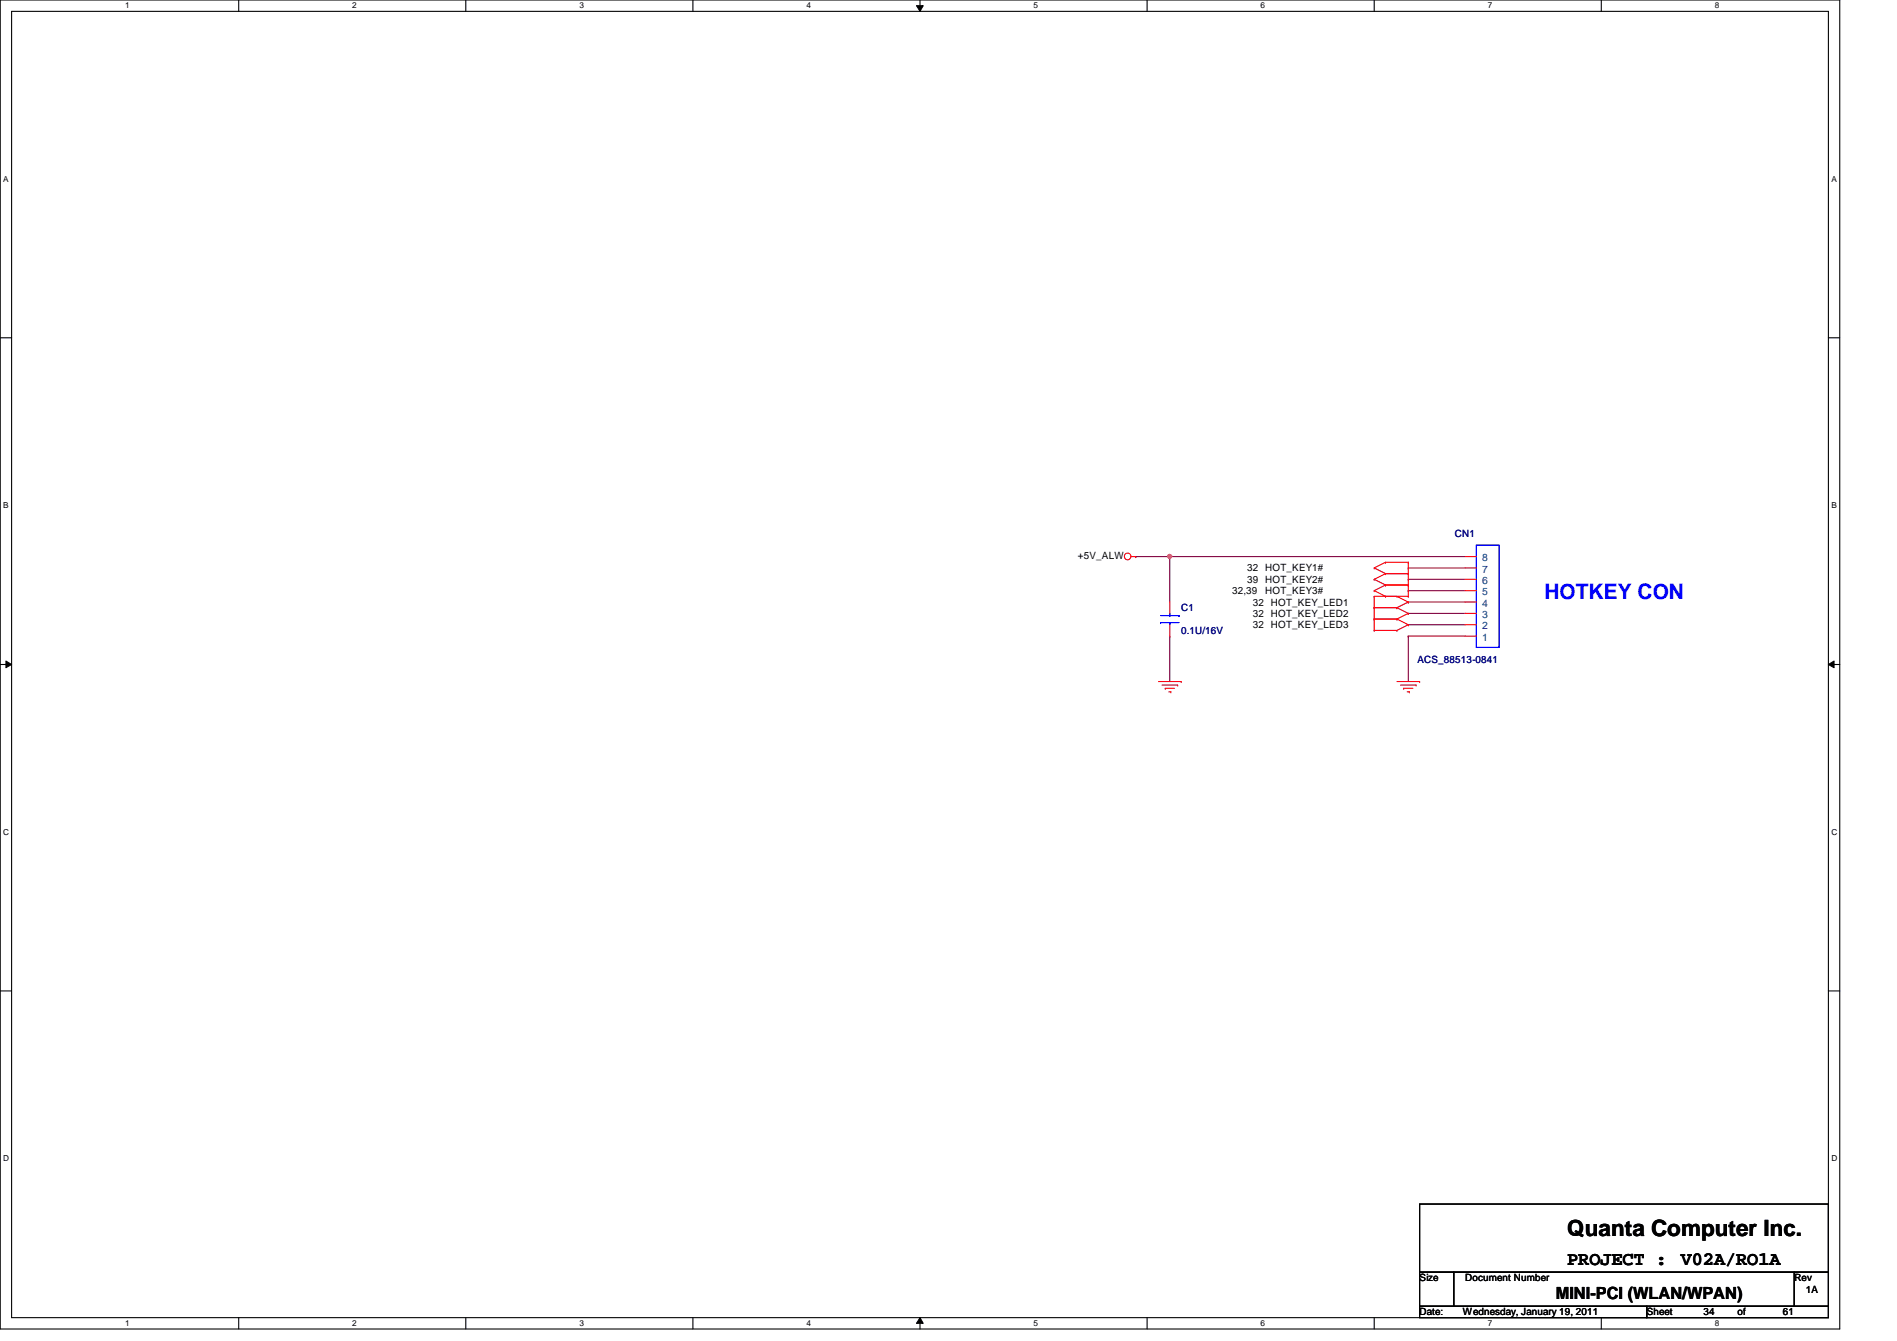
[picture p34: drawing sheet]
<svg xmlns="http://www.w3.org/2000/svg" width="297mm" height="210mm" viewBox="0 0 297 210" stroke-linecap="round" stroke-linejoin="round" font-family="sans-serif">
<defs><g id="words">
<text font-size="3.5" x="245.4" y="193.5">Quanta Computer Inc.</text>
<text font-size="3.3" fill="#00f" x="241.8" y="93.8">HOTKEY CON</text>
<g font-size="3">
<text x="245.4" y="198.1">PROJECT :</text>
<text x="263.2" y="198.1">V02A/RO1A</text>
</g>
<text font-size="2.6" x="243.6" y="203.3">MINI-PCI (WLAN/WPAN)</text>
<g font-size="1.6">
<text x="168.8" y="87.5">+5V_ALW</text>
<text x="195.3" y="89.5">32 HOT_KEY1#</text>
<text x="193" y="93">32,39</text>
<text x="195.3" y="91.2">39 HOT_KEY2#</text>
<text x="196.2" y="94.8">32 HOT_KEY_LED1</text>
<text x="198.1" y="93">HOT_KEY3#</text>
<text x="196.2" y="96.6">32 HOT_KEY_LED2</text>
<text x="196.2" y="98.3">32 HOT_KEY_LED3</text>
<text x="222.3" y="200.6">Size</text>
<text x="229.4" y="200.6">Document Number</text>
<text x="281" y="200.6">Rev</text>
<text x="282.7" y="202.4">1A</text>
<text x="222.3" y="205.9">Date:</text>
<text x="229.1" y="205.9">Wednesday, January 19, 2011</text>
<text x="257.8" y="205.9">Sheet</text>
<text x="266.7" y="205.9">34</text>
<text x="272.1" y="205.9">of</text>
<text x="279.2" y="205.9">61</text>
</g>
<g font-size="1.6" fill="#000080">
<text x="227.8" y="84.1">CN1</text>
<text x="185" y="95.7">C1</text>
<text x="185" y="99.2">0.1U/16V</text>
<text x="222" y="103.8">ACS_88513-0841</text>
</g>
<g font-size="1.6" fill="#004080">
<text x="232.1" y="89.6">7</text>
<text x="232.1" y="87.8">8</text>
<text x="232.1" y="95">4</text>
<text x="232.1" y="93.2">5</text>
<text x="232.1" y="91.4">6</text>
<text x="232.1" y="100.3">1</text>
<text x="232.1" y="98.5">2</text>
<text x="232.1" y="96.7">3</text>
</g>
<g font-size="1.3">
<text x="19.6" y="1.3">1</text>
<text x="55.2" y="1.3">2</text>
<text x="90.7" y="1.3">3</text>
<text x="126.3" y="1.3">4</text>
<text x="161.8" y="1.3">5</text>
<text x="197.4" y="1.3">6</text>
<text x="233" y="1.3">7</text>
<text x="268.5" y="1.3">8</text>
<text x=".5" y="28.4">A</text>
<text x="286.8" y="28.4">A</text>
<text x=".5" y="79.5">B</text>
<text x="286.8" y="79.5">B</text>
<text x=".5" y="130.7">C</text>
<text x="286.8" y="130.7">C</text>
<text x=".5" y="181.8">D</text>
<text x="286.8" y="181.8">D</text>
<text x="19.6" y="207.6">1</text>
<text x="55.2" y="207.6">2</text>
<text x="90.7" y="207.6">3</text>
<text x="126.3" y="207.6">4</text>
<text x="161.8" y="207.6">5</text>
<text x="197.4" y="207.6">6</text>
<text x="233" y="207.6">7</text>
<text x="268.5" y="207.6">8</text>
</g>
</g></defs>
<path d="M0 0h288.1v208h-288.1zM1.8 1.8h284.5v204.4h-284.5z" fill="none" stroke="#000" stroke-width=".17"/>
<g fill="#fff">
<path d="M19.6 .2h.7v1.4h-.7z"/>
<path d="M19.6 206.4h.7v1.4h-.7z"/>
</g>
<path d="M37.4 0v1.8M37.4 206.2v1.8" fill="none" stroke="#000" stroke-width=".17"/>
<g fill="#fff">
<path d="M55.2 .2h.6v1.4h-.6z"/>
<path d="M55.2 206.4h.6v1.4h-.6z"/>
</g>
<path d="M72.9 0v1.8M72.9 206.2v1.8" fill="none" stroke="#000" stroke-width=".17"/>
<g fill="#fff">
<path d="M90.7 .2h.7v1.4h-.7z"/>
<path d="M90.7 206.4h.7v1.4h-.7z"/>
</g>
<path d="M108.5 0v1.8M108.5 206.2v1.8" fill="none" stroke="#000" stroke-width=".17"/>
<g fill="#fff">
<path d="M126.3 .2h.7v1.4h-.7z"/>
<path d="M126.3 206.4h.7v1.4h-.7z"/>
</g>
<path d="M144.1 0v1.8M144.1 206.2v1.8" fill="none" stroke="#000" stroke-width=".17"/>
<path d="M143.5 .9h1.1l-.5 .9zM144.1 206.2l.5 .9h-1.1z" fill="#000"/>
<path d="M143.5 .9h1.1l-.5 .9zM144.1 206.2l.5 .9h-1.1z" fill="none" stroke="#000" stroke-width=".16"/>
<g fill="#fff">
<path d="M161.8 .2h.7v1.4h-.7z"/>
<path d="M161.8 206.4h.7v1.4h-.7z"/>
</g>
<path d="M179.6 0v1.8M179.6 206.2v1.8" fill="none" stroke="#000" stroke-width=".17"/>
<g fill="#fff">
<path d="M197.4 .2h.7v1.4h-.7z"/>
<path d="M197.4 206.4h.7v1.4h-.7z"/>
</g>
<path d="M215.2 0v1.8M215.2 206.2v1.8" fill="none" stroke="#000" stroke-width=".17"/>
<g fill="#fff">
<path d="M233 .2h.6v1.4h-.6z"/>
<path d="M233 206.4h.6v1.4h-.6z"/>
</g>
<path d="M250.7 0v1.8M250.7 206.2v1.8" fill="none" stroke="#000" stroke-width=".17"/>
<g fill="#fff">
<path d="M268.5 .2h.7v1.4h-.7z"/>
<path d="M268.5 206.4h.7v1.4h-.7z"/>
<path d="M.5 27.3h.8v1.4h-.8z"/>
<path d="M286.8 27.3h.8v1.4h-.8z"/>
<path d="M.5 78.4h.8v1.4h-.8z"/>
<path d="M286.8 78.4h.8v1.4h-.8z"/>
</g>
<path d="M0 52.9h1.8M286.3 52.9h1.8" fill="none" stroke="#000" stroke-width=".17"/>
<g fill="#fff">
<path d="M.5 129.5h.9v1.4h-.9z"/>
<path d="M286.8 129.5h.9v1.4h-.9z"/>
</g>
<path d="M0 104h1.8M286.3 104h1.8" fill="none" stroke="#000" stroke-width=".17"/>
<path d="M.9 103.5l.9 .5-.9 .5zM286.3 104l.9-.5v1z" fill="#000"/>
<path d="M.9 103.5l.9 .5-.9 .5zM286.3 104l.9-.5v1z" fill="none" stroke="#000" stroke-width=".16"/>
<g fill="#fff">
<path d="M.5 180.6h.9v1.4h-.9z"/>
<path d="M286.8 180.6h.9v1.4h-.9z"/>
</g>
<path d="M0 155.1h1.8M286.3 155.1h1.8" fill="none" stroke="#000" stroke-width=".17"/>
<path d="M177.8 87.1h.1M177.8 87.1h51.6M183.2 87.1h.1M183.2 87.1v7.1M220.5 90.7h.1M220.5 92.5h.1M220.5 96h.1M220.5 90.7h8.9M220.5 92.5h8.9M220.5 96h8.9" fill="none" stroke="#800040" stroke-width=".17"/>
<circle cx="183.1" cy="87.1" r=".32" fill="#f0f"/>
<circle cx="183.1" cy="87.1" r=".32" fill="none" stroke="#f0f" stroke-width=".17"/>
<path d="M183.2 99.6h.1M183.2 99.6v7.1M220.5 99.6h.1M220.5 97.8h.1M220.5 88.9h.1M220.5 94.2h.1M220.5 99.6h8.9M220.5 97.8h8.9M220.5 99.6v7.1M220.5 88.9h8.9M220.5 94.2h8.9" fill="none" stroke="#800040" stroke-width=".17"/>
<g fill="none" stroke="#f00" stroke-width=".17">
<path d="M177.1 87.1h.7M177.8 87.1h.1M183.2 94.2v1.8M183.2 97.8v1.8M215.2 95.1h.1M215.2 96.9h.1M215.2 98.7h.1M215.2 93.3h.1M215.2 88.9h.1M215.2 90.7h.1M215.2 92.5h.1M215.2 95.1h3.5"/>
<path d="M215.2 93.3v5.4M215.2 96.9h3.5M215.2 98.7h3.5M215.2 93.3h5.3M215.2 88.9l1.8 .9M215.2 90.7l1.8 .9M215.2 92.5l1.8 .8M217 88h.1M217 89.8h.1M217 91.6h.1M217 93.3h.1M217 88h3.5"/>
<path d="M217 88l-1.8 .9M217 89.8h3.5M217 89.8l-1.8 .9M217 91.6h3.5M217 91.6l-1.8 .9M218.7 95.1h.1M218.7 96.9h.1M218.7 98.7h.1M218.7 93.3h.1M218.7 95.1l1.8 .9M218.7 96.9l1.8 .9M218.7 93.3l1.8 .9"/>
<path d="M220.5 96h.1M220.5 97.8h.1M220.5 94.2h.1M220.5 89.8h.1M220.5 88h.1M220.5 91.6h.1M220.5 93.3h.1M220.5 96l-1.8 .9M220.5 97.8l-1.8 .9M220.5 94.2l-1.8 .9M220.5 88v5.3M229.4 87.1h1.8"/>
<path d="M229.4 99.6h1.8M229.4 97.8h1.8M229.4 96h1.8M229.4 94.2h1.8M229.4 92.5h1.8M229.4 90.7h1.8M229.4 88.9h1.8M181.4 106.7h3.6M181.9 107.2h2.5M182.5 107.7h.1M182.5 107.7h1.4M183 108.3h.3"/>
<path d="M183.3 108.3h.1M184.4 107.2h.1M185 106.7h.1M218.7 106.7h3.6M219.3 107.2h2.4M219.8 107.7h.1M219.8 107.7h1.4M220.3 108.3h.4M220.7 108.3h.1M221.7 107.2h.1M222.3 106.7h.1"/>
<circle cx="176.6" cy="87.1" r=".52"/>
</g>
<path d="M222.3 188.5h64v10.6h-64zM222.3 199.1h5.3v5.4h-5.3zM227.6 199.1h53.4v5.4h-53.4zM281 199.1h5.3v5.4h-5.3zM222.3 204.5h35.5v1.7h-35.5zM257.8 204.5h28.5v1.7h-28.5z" fill="none" stroke="#000" stroke-width=".17"/>
<path d="M181.7 97.5h.1M181.7 97.5h2.9M181.7 96.4h2.9M183.2 96.4h.1M183.2 97.5h.1M183.2 96v.4M183.2 97.5v.3M184.6 96.4h.1M231.2 85.3h3.5v16h-3.5z" fill="none" stroke="#00f" stroke-width=".17"/>
<circle cx="183.1" cy="87.1" r=".32" fill="#f0f"/>
<circle cx="183.1" cy="87.1" r=".32" fill="none" stroke="#f0f" stroke-width=".17"/>
<use href="#words"/>
</svg>
